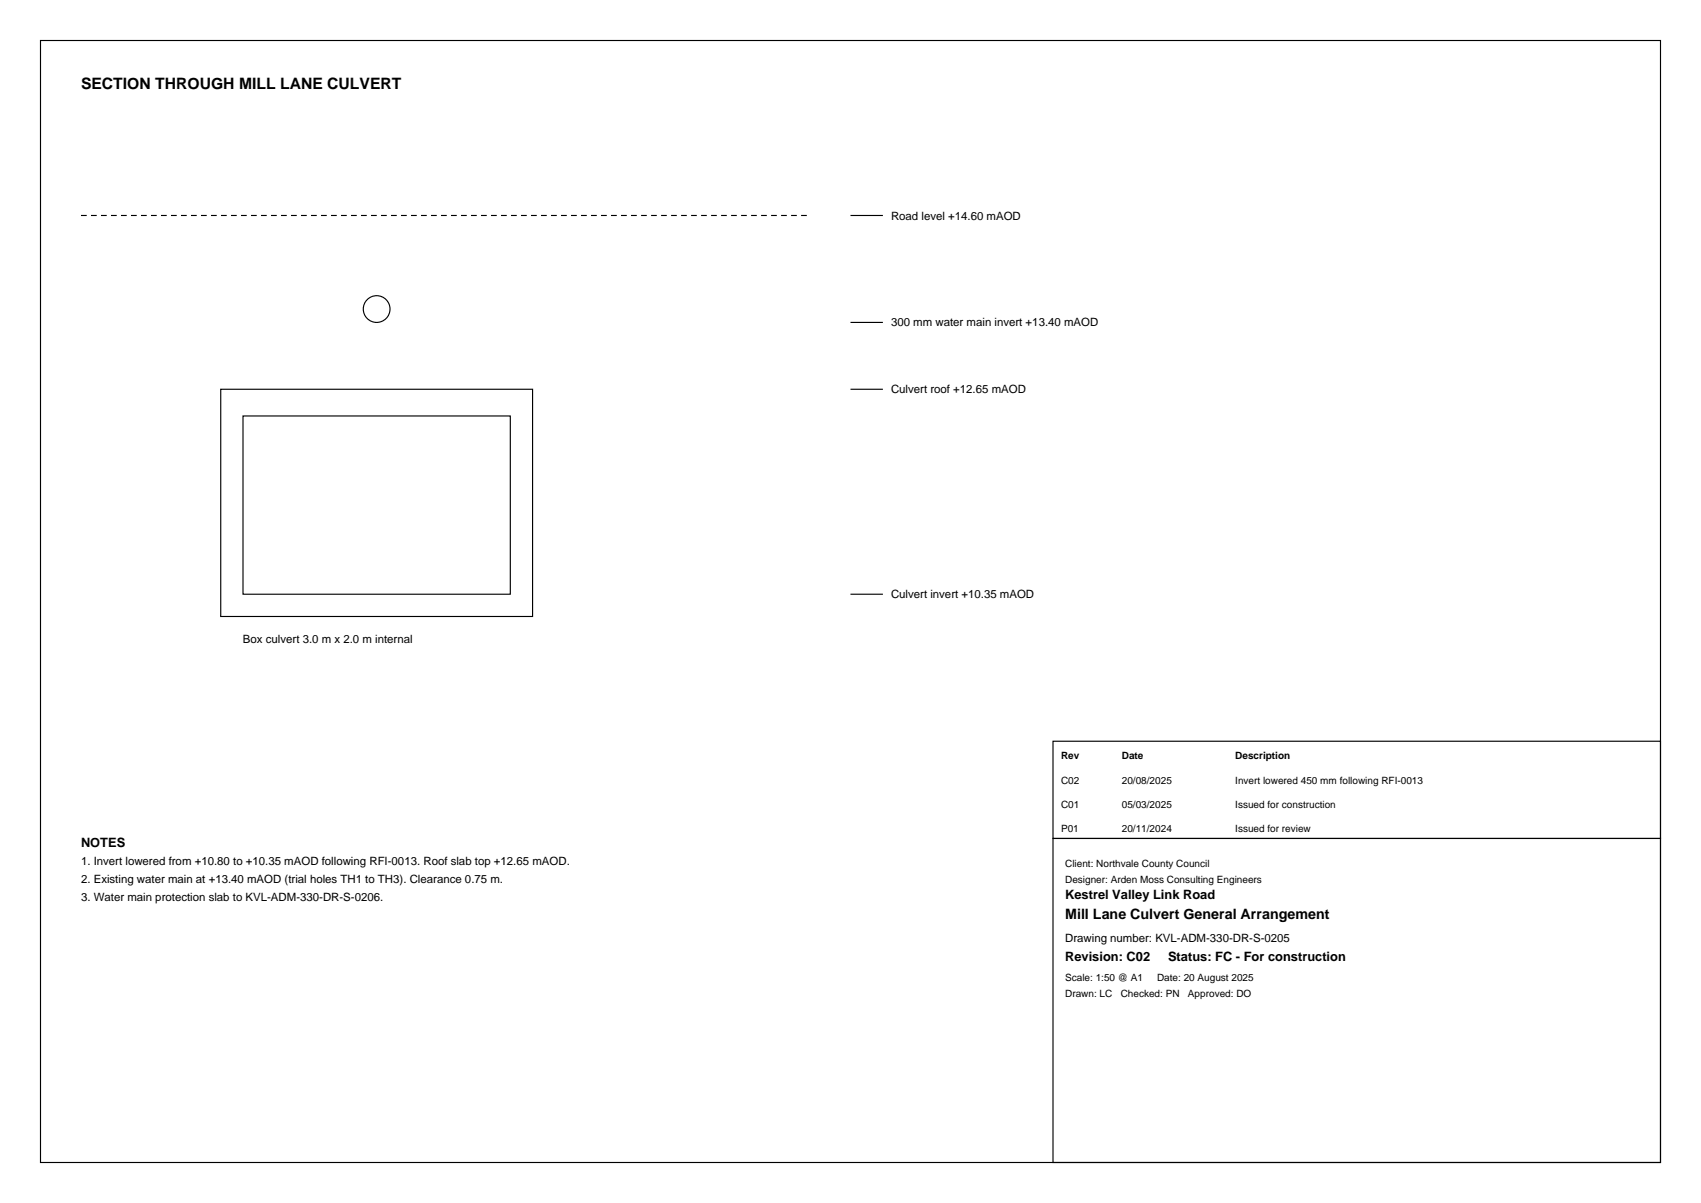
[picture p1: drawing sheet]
<svg xmlns="http://www.w3.org/2000/svg" width="420mm" height="297mm" viewBox="0 0 420 297" stroke-linecap="round" stroke-linejoin="round" font-family="sans-serif">
<defs><g id="words">
<text font-size="3.9" x="20" y="22">SECTION THROUGH MILL LANE CULVERT</text>
<text font-size="3.5" x="263" y="227">Mill Lane Culvert General Arrangement</text>
<g font-size="3.2">
<text x="20" y="209">NOTES</text>
<text x="263" y="221.9">Kestrel Valley Link Road</text>
<text x="263" y="237.1">Revision: C02</text>
<text x="288.4" y="237.1">Status: FC - For construction</text>
</g>
<g font-size="2.8">
<text x="220" y="54.2">Road level +14.60 mAOD</text>
<text x="220" y="80.6">300 mm water main invert +13.40 mAOD</text>
<text x="220" y="97.1">Culvert roof +12.65 mAOD</text>
<text x="220" y="147.7">Culvert invert +10.35 mAOD</text>
<text x="60" y="158.7">Box culvert 3.0 m x 2.0 m internal</text>
<text x="20" y="213.5">1. Invert lowered from +10.80 to +10.35 mAOD following RFI-0013. Roof slab top +12.65 mAOD.</text>
<text x="20" y="218">2. Existing water main at +13.40 mAOD (trial holes TH1 to TH3). Clearance 0.75 m.</text>
<text x="20" y="222.5">3. Water main protection slab to KVL-ADM-330-DR-S-0206.</text>
<text x="263" y="232.6">Drawing number: KVL-ADM-330-DR-S-0205</text>
</g>
<g font-size="2.5">
<text x="262" y="187.5">Rev</text>
<text x="277" y="187.5">Date</text>
<text x="305" y="187.5">Description</text>
<text x="262" y="193.5">C02</text>
<text x="277" y="193.5">20/08/2025</text>
<text x="305" y="193.5">Invert lowered 450 mm following RFI-0013</text>
<text x="262" y="199.5">C01</text>
<text x="277" y="199.5">05/03/2025</text>
<text x="305" y="199.5">Issued for construction</text>
<text x="262" y="205.5">P01</text>
<text x="277" y="205.5">20/11/2024</text>
<text x="305" y="205.5">Issued for review</text>
<text x="263" y="214">Client: Northvale County Council</text>
<text x="263" y="218">Designer: Arden Moss Consulting Engineers</text>
<text x="263" y="242.2">Scale: 1:50 @ A1</text>
<text x="285.7" y="242.2">Date: 20 August 2025</text>
<text x="263" y="246.2">Drawn: LC</text>
<text x="276.7" y="246.2">Checked: PN</text>
<text x="293.3" y="246.2">Approved: DO</text>
</g>
</g></defs>
<g fill="none" stroke="#000" stroke-width=".28">
<path d="M10 10h400v277h-400zM210 53.2h8M210 79.6h8M54.5 96.1h77v56.1h-77zM210 96.1h8M60 102.7h66v44h-66zM210 146.7h8M260 183h150v24h-150zM260 207h150v80h-150z"/>
<circle cx="93" cy="76.3" r="3.3"/>
</g>
<path d="M20 53.2h180" fill="none" stroke="#000" stroke-width=".28" stroke-dasharray="1.4 1.1" stroke-linecap="butt"/>
<use href="#words"/>
</svg>
